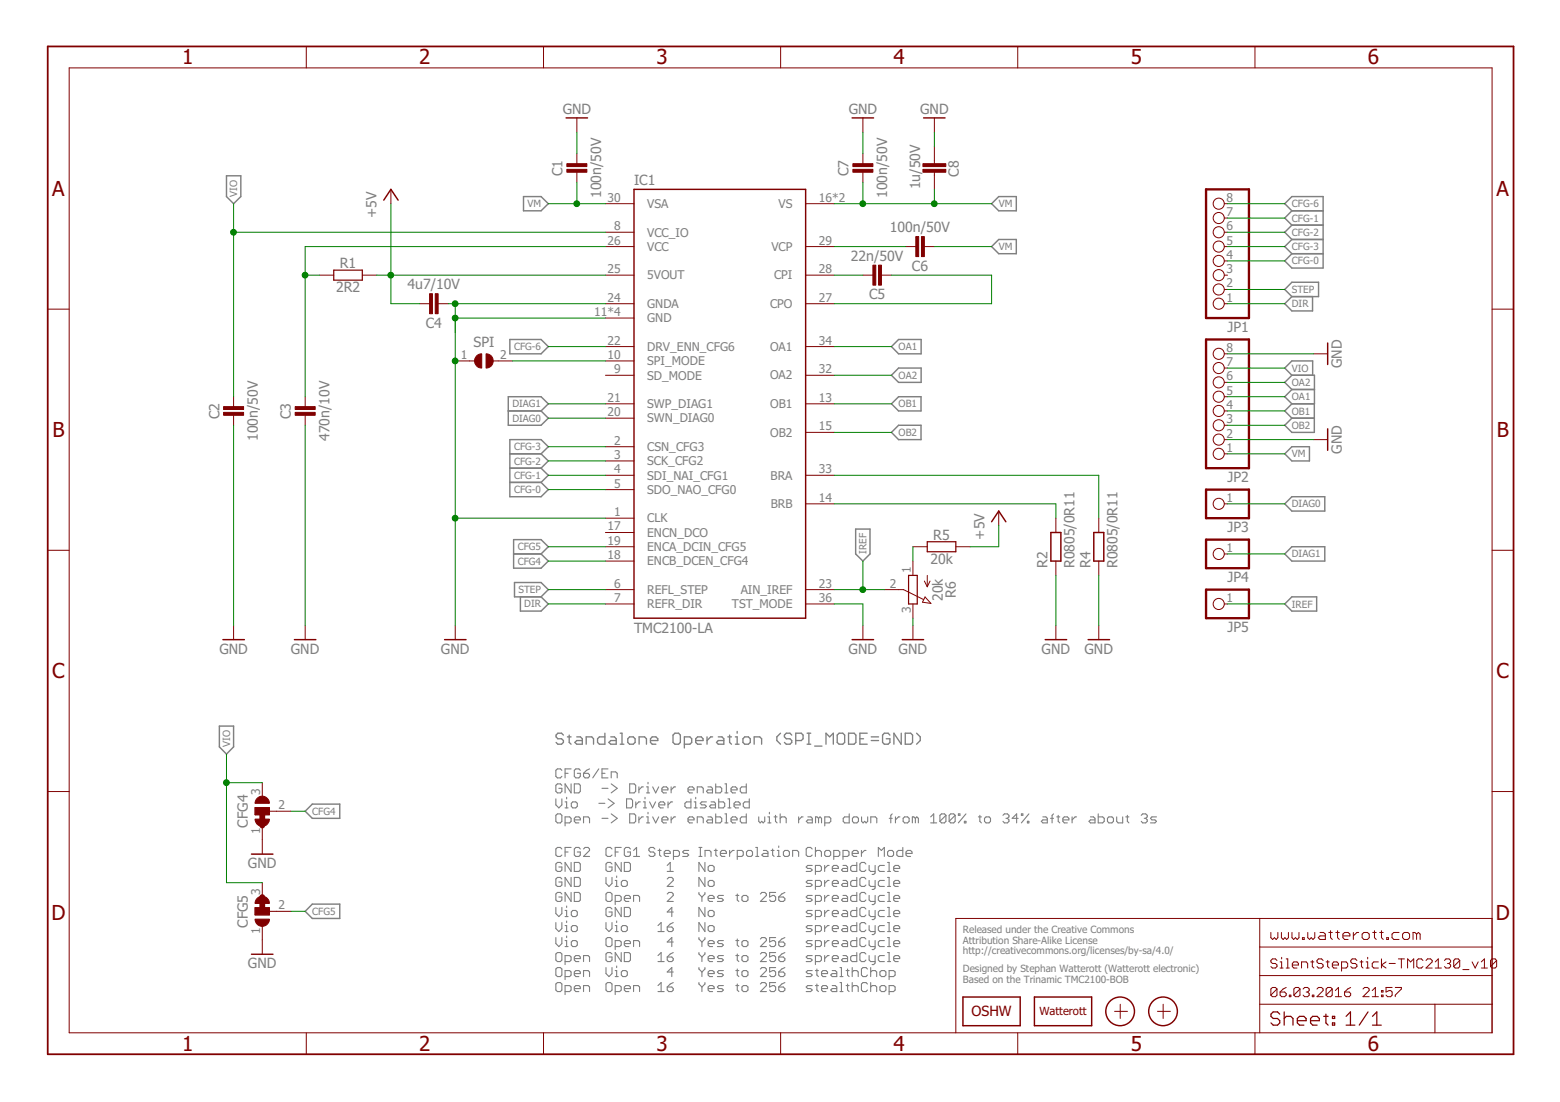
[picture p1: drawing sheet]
<svg xmlns="http://www.w3.org/2000/svg" width="297mm" height="210mm" viewBox="0 0 297 210" stroke-linecap="round" stroke-linejoin="round" font-family="sans-serif">
<defs><g id="words">
<g font-size="3.9" fill="#800000">
<text x="34.7" y="12.3">1</text>
<text x="79.8" y="12.3">2</text>
<text x="125" y="12.3">3</text>
<text x="170.1" y="12.3">4</text>
<text x="215.3" y="12.3">5</text>
<text x="260.5" y="12.3">6</text>
<text x="9.9" y="37.3">A</text>
<text x="285" y="37.3">A</text>
<text x="10" y="83.2">B</text>
<text x="285" y="83.2">B</text>
<text x="9.9" y="129.2">C</text>
<text x="285" y="129.2">C</text>
<text x="9.8" y="175.1">D</text>
<text x="284.8" y="175.1">D</text>
<text x="34.7" y="200.2">1</text>
<text x="79.8" y="200.2">2</text>
<text x="125" y="200.2">3</text>
<text x="170.1" y="200.2">4</text>
<text x="215.3" y="200.2">5</text>
<text x="260.5" y="200.2">6</text>
</g>
<g font-size="2.7" fill="#808080">
<text x="107.1" y="21.6">GND</text>
<text x="161.6" y="21.6">GND</text>
<text x="175.2" y="21.6">GND</text>
<text x="107.1" y="33.5" transform="rotate(-90 107.1 33.5)">C1</text>
<text x="120.7" y="35.3">IC1</text>
<text x="161.6" y="33.5" transform="rotate(-90 161.6 33.5)">C7</text>
<text x="182.5" y="33.7" transform="rotate(-90 182.5 33.7)">C8</text>
<text x="71.7" y="41.5" transform="rotate(-90 71.7 41.5)">+5V</text>
<text x="114.5" y="37.7" transform="rotate(-90 114.5 37.7)">100n/50V</text>
<text x="168.9" y="37.7" transform="rotate(-90 168.9 37.7)">100n/50V</text>
<text x="175.2" y="36.1" transform="rotate(-90 175.2 36.1)">1u/50V</text>
<text x="169.5" y="44.2">100n/50V</text>
<text x="64.7" y="51.1">R1</text>
<text x="162" y="49.7">22n/50V</text>
<text x="173.6" y="51.6">C6</text>
<text x="64" y="55.7">2R2</text>
<text x="77.6" y="55.1">4u7/10V</text>
<text x="165.5" y="57">C5</text>
<text x="81.1" y="62.5">C4</text>
<text x="233.8" y="63.2">JP1</text>
<text x="90.1" y="66">SPI</text>
<text x="255.5" y="70.1" transform="rotate(-90 255.5 70.1)">GND</text>
<text x="41.8" y="79.8" transform="rotate(-90 41.8 79.8)">C2</text>
<text x="49.1" y="84" transform="rotate(-90 49.1 84)">100n/50V</text>
<text x="55.4" y="79.8" transform="rotate(-90 55.4 79.8)">C3</text>
<text x="62.7" y="84" transform="rotate(-90 62.7 84)">470n/10V</text>
<text x="255.5" y="86.4" transform="rotate(-90 255.5 86.4)">GND</text>
<text x="233.8" y="91.8">JP2</text>
<text x="233.8" y="101.3">JP3</text>
<text x="177.2" y="107.4">20k</text>
<text x="177.7" y="102.8">R5</text>
<text x="187.4" y="102.8" transform="rotate(-90 187.4 102.8)">+5V</text>
<text x="182" y="113.9" transform="rotate(-90 182 113.9)">R6</text>
<text x="199.5" y="108.2" transform="rotate(-90 199.5 108.2)">R2</text>
<text x="204.6" y="108.2" transform="rotate(-90 204.6 108.2)">R0805/0R11</text>
<text x="207.6" y="108.2" transform="rotate(-90 207.6 108.2)">R4</text>
<text x="212.8" y="108.2" transform="rotate(-90 212.8 108.2)">R0805/0R11</text>
<text x="233.8" y="110.8">JP4</text>
<text x="179.5" y="114.5" transform="rotate(-90 179.5 114.5)">20k</text>
<text x="41.8" y="124.6">GND</text>
<text x="55.4" y="124.6">GND</text>
<text x="84" y="124.6">GND</text>
<text x="120.7" y="120.5">TMC2100-LA</text>
<text x="161.6" y="124.6">GND</text>
<text x="171.1" y="124.6">GND</text>
<text x="198.3" y="124.6">GND</text>
<text x="206.5" y="124.6">GND</text>
<text x="233.8" y="120.3">JP5</text>
<text x="47.2" y="157.7" transform="rotate(-90 47.2 157.7)">CFG4</text>
<text x="47.2" y="165.4">GND</text>
<text x="47.2" y="176.7" transform="rotate(-90 47.2 176.7)">CFG5</text>
<text x="47.2" y="184.5">GND</text>
</g>
<text font-size="2.7" fill="#800000" x="185" y="193.6">OSHW</text>
<g font-size="2.3" fill="#808080">
<text x="115.7" y="38.4">30</text>
<text x="123.2" y="39.6">VSA</text>
<text x="148.2" y="39.6">VS</text>
<text x="155.9" y="38.4">16*2</text>
<text x="233.5" y="41.1">7</text>
<text x="233.5" y="38.4">8</text>
<text x="115.7" y="46.6">26</text>
<text x="117" y="43.9">8</text>
<text x="123.2" y="45.1">VCC_IO</text>
<text x="123.2" y="47.8">VCC</text>
<text x="146.9" y="47.8">VCP</text>
<text x="155.9" y="46.6">29</text>
<text x="233.5" y="46.6">5</text>
<text x="233.5" y="43.9">6</text>
<text x="115.7" y="52">25</text>
<text x="123.2" y="53.2">5VOUT</text>
<text x="147.4" y="53.2">CPI</text>
<text x="155.9" y="52">28</text>
<text x="233.5" y="52">3</text>
<text x="233.5" y="49.3">4</text>
<text x="115.7" y="57.5">24</text>
<text x="123.2" y="58.7">GNDA</text>
<text x="146.6" y="58.7">CPO</text>
<text x="155.9" y="57.5">27</text>
<text x="233.5" y="57.5">1</text>
<text x="233.5" y="54.8">2</text>
<text x="113.1" y="60.2">11*4</text>
<text x="115.7" y="65.6">22</text>
<text x="123.2" y="61.4">GND</text>
<text x="155.9" y="65.6">34</text>
<text x="87.8" y="68.4">1</text>
<text x="95.2" y="68.4">2</text>
<text x="115.7" y="68.4">10</text>
<text x="117" y="71.1">9</text>
<text x="123.2" y="69.6">SPI_MODE</text>
<text x="123.2" y="66.8">DRV_ENN_CFG6</text>
<text x="146.6" y="66.8">OA1</text>
<text x="155.9" y="71.1">32</text>
<text x="233.5" y="69.7">7</text>
<text x="233.5" y="67">8</text>
<text x="115.7" y="76.5">21</text>
<text x="123.2" y="72.3">SD_MODE</text>
<text x="123.2" y="77.7">SWP_DIAG1</text>
<text x="146.6" y="72.3">OA2</text>
<text x="146.6" y="77.7">OB1</text>
<text x="155.9" y="76.5">13</text>
<text x="233.5" y="77.9">4</text>
<text x="233.5" y="75.2">5</text>
<text x="233.5" y="72.5">6</text>
<text x="115.7" y="79.3">20</text>
<text x="123.2" y="80.5">SWN_DIAG0</text>
<text x="146.6" y="83.2">OB2</text>
<text x="155.9" y="82">15</text>
<text x="233.5" y="83.3">2</text>
<text x="233.5" y="80.6">3</text>
<text x="117" y="84.7">2</text>
<text x="117" y="87.4">3</text>
<text x="123.2" y="85.9">CSN_CFG3</text>
<text x="123.2" y="88.6">SCK_CFG2</text>
<text x="233.5" y="86.1">1</text>
<text x="117" y="90.2">4</text>
<text x="117" y="92.9">5</text>
<text x="123.2" y="91.3">SDI_NAI_CFG1</text>
<text x="123.2" y="94.1">SDO_NAO_CFG0</text>
<text x="146.7" y="91.3">BRA</text>
<text x="155.9" y="95.6">14</text>
<text x="155.9" y="90.2">33</text>
<text x="233.5" y="95.6">1</text>
<text x="115.7" y="101">17</text>
<text x="117" y="98.3">1</text>
<text x="123.2" y="99.5">CLK</text>
<text x="146.8" y="96.8">BRB</text>
<text x="115.7" y="106.5">18</text>
<text x="115.7" y="103.8">19</text>
<text x="123.2" y="102.2">ENCN_DCO</text>
<text x="123.2" y="107.7">ENCB_DCEN_CFG4</text>
<text x="123.2" y="105">ENCA_DCIN_CFG5</text>
<text x="233.5" y="105.1">1</text>
<text x="117" y="111.9">6</text>
<text x="123.2" y="113.1">REFL_STEP</text>
<text x="141" y="113.1">AIN_IREF</text>
<text x="155.9" y="111.9">23</text>
<text x="169.5" y="111.9">2</text>
<text x="173.4" y="109.2" transform="rotate(-90 173.4 109.2)">1</text>
<text x="117" y="114.7">7</text>
<text x="123.2" y="115.9">REFR_DIR</text>
<text x="139.4" y="115.9">TST_MODE</text>
<text x="155.9" y="114.7">36</text>
<text x="173.4" y="116.7" transform="rotate(-90 173.4 116.7)">3</text>
<text x="233.5" y="114.7">1</text>
<text x="49.6" y="151.4" transform="rotate(-90 49.6 151.4)">3</text>
<text x="53" y="154.1">2</text>
<text x="49.6" y="158.9" transform="rotate(-90 49.6 158.9)">1</text>
<text x="49.6" y="170.5" transform="rotate(-90 49.6 170.5)">3</text>
<text x="53" y="173.2">2</text>
<text x="49.6" y="178" transform="rotate(-90 49.6 178)">1</text>
</g>
<text font-size="2.1" fill="#800000" x="197.9" y="193.4">Watterott</text>
<g font-size="1.9" fill="#808080">
<text x="45.2" y="37.4" transform="rotate(-90 45.2 37.4)">VIO</text>
<text x="100.4" y="39.5">VM</text>
<text x="190.2" y="39.5">VM</text>
<text x="246" y="39.5">CFG-6</text>
<text x="190.2" y="47.6">VM</text>
<text x="246" y="42.2">CFG-1</text>
<text x="246" y="44.9">CFG-2</text>
<text x="246" y="47.6">CFG-3</text>
<text x="246" y="50.4">CFG-0</text>
<text x="246" y="55.8">STEP</text>
<text x="246" y="58.5">DIR</text>
<text x="97.9" y="66.7">CFG-6</text>
<text x="171.1" y="66.7">OA1</text>
<text x="246" y="70.8">VIO</text>
<text x="97.6" y="77.6">DIAG1</text>
<text x="171.1" y="72.2">OA2</text>
<text x="171.1" y="77.6">OB1</text>
<text x="246" y="76.2">OA1</text>
<text x="246" y="73.5">OA2</text>
<text x="97.6" y="80.3">DIAG0</text>
<text x="171.1" y="83">OB2</text>
<text x="246" y="81.7">OB2</text>
<text x="246" y="79">OB1</text>
<text x="97.9" y="88.5">CFG-2</text>
<text x="97.9" y="85.8">CFG-3</text>
<text x="246" y="87.1">VM</text>
<text x="97.9" y="91.2">CFG-1</text>
<text x="97.9" y="93.9">CFG-0</text>
<text x="246" y="96.7">DIAG0</text>
<text x="98.6" y="104.8">CFG5</text>
<text x="98.6" y="107.5">CFG4</text>
<text x="165" y="105.5" transform="rotate(-90 165 105.5)">IREF</text>
<text x="246" y="106.2">DIAG1</text>
<text x="98.7" y="113">STEP</text>
<text x="99.8" y="115.7">DIR</text>
<text x="246" y="115.7">IREF</text>
<text x="43.8" y="142.3" transform="rotate(-90 43.8 142.3)">VIO</text>
<text x="59.5" y="155.2">CFG4</text>
<text x="59.5" y="174.3">CFG5</text>
<text x="183.4" y="177.7">Released under the Creative Commons</text>
<text x="183.4" y="179.7">Attribution Share-Alike License</text>
<text x="183.4" y="181.7">http://creativecommons.org/licenses/by-sa/4.0/</text>
<text x="183.4" y="185.2">Designed by Stephan Watterott (Watterott electronic)</text>
<text x="183.4" y="187.2">Based on the Trinamic TMC2100-BOB</text>
</g>
</g></defs>
<g fill="none" stroke="#808080" stroke-width=".21">
<path d="M105.8 152.2v1.1l.6 .6 .6-.6v-1.1M105.8 155.3l.3-.3h.6l.3 .3v1.1l-.3 .3h-.6l-.3-.3zM107 146.7l-.3-.2h-.6l-.3 .2v1.2l.3 .3h.6l.3-.3M107 149.6l-.3-.3h-.6l-.3 .3v1.1l.3 .3h.6l.3-.3v-.5h-.6M107.6 156.7h.9l.2-.3v-.5l-.2-.3h-.9v1.7M107.6 147.3h.6M107.6 152.7h.3v1.2M107.6 153.9h.6M107.9 151.9v.3M108.7 146.5h-1.1v1.7M108.7 149.3v1.7l-1.1-1.7v1.7M109.1 152.7h.5l.3 .3v.6l-.3 .3h-.5l-.3-.3v-.6z"/>
<path d="M109.4 149.3h.8l.3 .3v1.1l-.3 .3h-.8zM109.4 156.2h1.1v-.3l-.3-.3h-.5l-.3 .3v.5l.3 .3h.5M110.5 146.7l-.3-.2h-.5l-.3 .2v1.2l.3 .3h.5l.3-.3v-.6h-.6M111.1 147.3h.9l.3 .3v.3l-.3 .3h-.6l-.3-.3zM111.1 156.7v-1.1h.9l.3 .3v.8M112.3 146.5l-.6 .2-.6 .6M114 146.5l-1.1 1.7M114 153h1.2M114.6 147.3h.6M114.6 150.2h1.2M114.6 155.9h1.2M115.8 146.5h-1.2v1.7h1.2"/>
<path d="M115.8 152.2l1.1 .8-1.1 .9M116.4 148.2v-1.2h.8l.3 .3v.9M116.4 149.3l1.1 .9-1.1 .8M116.4 155l1.1 .9-1.1 .8M119.3 152.2h.9l.2 .2v1.2l-.2 .3h-.9zM119.9 149.3h.8l.3 .3v1.1l-.3 .3h-.8zM119.9 155h.8l.3 .3v1.1l-.3 .3h-.8zM121.1 152.7v1.2M121.7 149.9v1.1M121.7 155.6v1.1M121.9 152.7h-.3l-.5 .6M122.5 149.9h-.3l-.5 .6"/>
<path d="M122.5 155.6h-.3l-.5 .6M122.5 152.7h.3v1.2M122.5 153.9h.6M122.8 151.9v.3M123.1 151h.6M123.1 149.9h.3v1.1M123.1 155.6h.3v1.1M123.1 156.7h.6M123.4 149v.3M123.4 154.7v.3M123.7 152.7l.6 1.2 .5-1.2M124.3 149.9l.5 1.1 .6-1.1"/>
<path d="M124.3 155.6l.5 1.1 .6-1.1M125.4 153.3h1.2v-.3l-.3-.3h-.6l-.3 .3v.6l.3 .3h.6M126 150.5h1.2v-.3l-.3-.3h-.6l-.3 .3v.5l.3 .3h.6M126 156.2h1.2v-.3l-.3-.3h-.6l-.3 .3v.5l.3 .3h.6M127.2 152.7v1.2M127.8 149.9v1.1M127.8 155.6v1.1M128.1 152.7h-.3l-.6 .6M128.6 149.9h-.2l-.6 .6M128.6 155.6h-.2l-.6 .6M131 150.5h1.2v-.3l-.3-.3h-.6l-.3 .3v.5l.3 .3h.6M131 156.2h1.2v-.3l-.3-.3h-.6l-.3 .3v.5l.3 .3h.6"/>
<path d="M131.6 152.2v1.7h-.9l-.3-.3v-.6l.3-.3h.9M132.2 152.7h.3v1.2M132.2 153.9h.5M132.5 151.9v.3M132.8 151v-1.1h.8l.3 .3v.8M132.8 156.7v-1.1h.8l.3 .3v.8M134.5 152.7h-.9l-.3 .3 .3 .3h.6l.3 .3-.3 .3h-.9M134.8 149.9h.6l.3 .3v.8h-.9l-.3-.3 .3-.2h.9M134.8 155.6h.6l.3 .3v.8h-.9l-.3-.3 .3-.2h.9M135.4 152.7h.6l.2 .3v.9h-.8l-.3-.3 .3-.3h.8M136.3 149.3v1.7h.8l.3-.3v-.5l-.3-.3h-.8M136.3 155v1.7h.8l.3-.3v-.5l-.3-.3h-.8"/>
<path d="M136.8 152.2v1.7h.9l.3-.3v-.6l-.3-.3h-.9M138 149.3h.3v1.7M138 151h.6M138 155h.3v1.7M138 156.7h.6M138.6 153.9h.6M138.6 152.2h.3v1.7M139.2 150.5h1.1v-.3l-.3-.3h-.5l-.3 .3v.5l.3 .3h.5M139.2 156.2h1.1v-.3l-.3-.3h-.5l-.3 .3v.5l.3 .3h.5M139.8 153.3h1.1v-.3l-.3-.3h-.5l-.3 .3v.6l.3 .3h.5M142.1 149.3v1.7h-.9l-.2-.3v-.5l.2-.3h.9M142.1 155v1.7h-.9l-.2-.3v-.5l.2-.3h.9"/>
<path d="M142.7 152.2v1.7h-.9l-.3-.3v-.6l.3-.3h.9M144.5 155.6v.8l.2 .3 .3-.3 .3 .3 .3-.3v-.8M146.2 156.7h.6M146.2 155.6h.3v1.1M146.5 154.7v.3M147.4 155.6h.6M147.7 155.3v1.1l.3 .3M148.6 155.9l.3-.3h.5l.3 .3v.8M148.6 155v1.7M152.1 155.6v1.1M152.9 155.6h-.3l-.5 .6M153.8 155.6h.6l.3 .3v.8h-.9l-.3-.3 .3-.2h.9"/>
<path d="M155.9 155.9l-.3-.3h-.3v1.1M155.9 155.9v.8M155.9 155.9l.2-.3 .3 .3v.8M157 156.7h.9l.3-.3v-.5l-.3-.3h-.9v1.7M161.7 155v1.7h-.9l-.2-.3v-.5l.2-.3h.9M162.6 155.6h.6l.3 .3v.5l-.3 .3h-.6l-.3-.3v-.5zM164 155.6v.8l.3 .3 .3-.3 .3 .3 .3-.3v-.8M165.8 156.7v-1.1h.9l.2 .3v.8M169.3 155.9h.6M169.9 155l-.3 .3v1.4M170.5 155.6v1.1M171.4 155.6h-.3l-.6 .6"/>
<path d="M172 155.9l.2-.3h.6l.3 .3v.5l-.3 .3h-.6l-.2-.3zM174.3 155.9l-.3-.3h-.3v1.1M174.3 155.9v.8M174.3 155.9l.3-.3 .3 .3v.8M177.2 156.7h1.2M177.2 155.6l.6-.6v1.7M180.1 155.3l-.3-.3h-.5l-.3 .3v1.1M180.1 155.3v1.1l-.3 .3h-.5l-.3-.3M180.1 155.3l-1.1 1.1M181.9 155.3l-.3-.3h-.6l-.3 .3v1.1M181.9 155.3v1.1l-.3 .3h-.6l-.3-.3M181.9 155.3l-1.2 1.1"/>
<path d="M182.5 155h.3v.3h-.3zM183.6 156.4h.3v.3h-.3zM183.9 155l-1.4 1.7M186.3 155.6h.6M186.6 155.3v1.1l.3 .3M187.5 155.9l.3-.3h.5l.3 .3v.5l-.3 .3h-.5l-.3-.3zM191 155.3l.2-.3h.6l.3 .3v.3l-.3 .3M191.5 155.9h.3M191.8 155.9l.3 .3v.2l-.3 .3h-.6l-.2-.3M193.9 155.9h-1.2l.9-.9v1.7M194.5 155h.3v.3h-.3zM195.6 156.4h.3v.3h-.3z"/>
<path d="M195.9 155l-1.4 1.7M198.6 155.6h.5l.3 .3v.8h-.8l-.3-.3 .3-.2h.8M200 155.9h.6M200.6 155l-.3 .3v1.4M201.2 155.6h.6M201.5 155.3v1.1l.3 .3M202.4 156.2h1.1v-.3l-.3-.3h-.5l-.3 .3v.5l.3 .3h.5M204.1 155.6v1.1M205 155.6h-.3l-.6 .6M207.6 155.6h.6l.3 .3v.8h-.9l-.2-.3 .2-.2h.9M209.1 155v1.7h.9l.3-.3v-.5l-.3-.3h-.9M210.9 155.9l.2-.3h.6l.3 .3v.5l-.3 .3h-.6l-.2-.3z"/>
<path d="M212.6 155.6v.8l.3 .3h.9v-1.1M214.4 155.6h.6M214.7 155.3v1.1l.3 .3M217.3 155.3l.3-.3h.6l.2 .3v.3l-.2 .3M217.9 155.9h.3M218.2 155.9l.2 .3v.2l-.2 .3h-.6l-.3-.3M220.2 155.6h-.9l-.2 .3 .2 .3h.6l.3 .2-.3 .3h-.8M105.8 172.8v1.2l.6 .6 .6-.6v-1.2M105.8 175.7v1.2l.6 .5 .6-.5v-1.2M105.8 178.6v1.1l.6 .6 .6-.6v-1.1M107 161.7l-.3-.3h-.6l-.3 .3v1.2l.3 .2h.6l.3-.2M107 164.6l-.3-.3h-.6l-.3 .3v1.1l.3 .3h.6l.3-.3v-.6h-.6"/>
<path d="M107 167.4l-.3-.3h-.6l-.3 .3v1.2l.3 .2h.6l.3-.2v-.6h-.6M107 170.3l-.3-.3h-.6l-.3 .3v1.1l.3 .3h.6l.3-.3v-.5h-.6M107.6 173.4h.3v1.2M107.6 176.3h.3v1.1M107.6 179.2h.3v1.1M107.6 162.3h.6M107.6 174.6h.6M107.6 177.4h.6M107.9 172.6v.2M107.9 175.4v.3M107.9 178.3v.3M108.7 161.4h-1.1v1.7"/>
<path d="M108.7 164.3v1.7l-1.1-1.7v1.7M108.7 167.1v1.7l-1.1-1.7v1.7M108.7 170v1.7l-1.1-1.7v1.7M108.8 176.6l.3-.3h.5l.3 .3v.5l-.3 .3h-.5l-.3-.3zM108.8 179.4l.3-.2h.5l.3 .2v.6l-.3 .3h-.5l-.3-.3zM109.1 173.4h.5l.3 .3v.6l-.3 .3h-.5l-.3-.3v-.6zM109.4 164.3h.8l.3 .3v1.1l-.3 .3h-.8zM109.4 167.1h.8l.3 .3v1.2l-.3 .2h-.8zM109.4 170h.8l.3 .3v1.1l-.3 .3h-.8zM110.5 161.7l-.3-.3h-.5l-.3 .3v1.2l.3 .2h.5l.3-.2v-.6h-.6M111.1 161.7l.3-.3h.6l.3 .3v.3l-1.2 1.1h1.2M115.4 178.9l.3-.3h.5l.3 .3v1.1l-.3 .3h-.5l-.3-.3z"/>
<path d="M115.4 167.1v1.2l.6 .5 .5-.5v-1.2M115.4 175.7v1.2l.6 .5 .5-.5v-1.2M115.7 170h.5l.3 .3v1.1l-.3 .3h-.5l-.3-.3v-1.1zM116.5 161.7l-.3-.3h-.5l-.3 .3v1.2l.3 .2h.5l.3-.2M116.5 164.6l-.3-.3h-.5l-.3 .3v1.1l.3 .3h.5l.3-.3v-.6h-.5M116.5 173.1l-.3-.3h-.5l-.3 .3v1.2l.3 .3h.5l.3-.3v-.6h-.5M117.1 162.3h.6M117.1 168.8h.6M117.1 171.7h.9l.3-.3v-.5l-.3-.3h-.9v1.7M117.1 176.3h.3v1.1M117.1 177.4h.6M117.1 167.7h.3v1.1"/>
<path d="M117.4 166.9v.2M117.4 175.4v.3M118.3 161.4h-1.2v1.7M118.3 164.3v1.7l-1.2-1.7v1.7M118.3 172.8v1.8l-1.2-1.8v1.8M118.6 167.7h.6l.3 .3v.6l-.3 .2h-.6l-.3-.2v-.6zM118.6 176.3h.6l.3 .3v.5l-.3 .3h-.6l-.3-.3v-.5zM118.9 164.3h.8l.3 .3v1.1l-.3 .3h-.8zM118.9 171.1h1.1v-.2l-.3-.3h-.5l-.3 .3v.5l.3 .3h.5M118.9 172.8h.8l.3 .3v1.2l-.3 .3h-.8zM118.9 179.7h1.1v-.3l-.3-.2h-.5l-.3 .2v.6l.3 .3h.5M120 161.7l-.3-.3h-.5l-.3 .3v1.2l.3 .2h.5l.3-.2v-.6h-.5"/>
<path d="M120.6 163.1h1.2M120.6 162l.6-.6v1.7M120.6 171.7v-1.1h.9l.3 .3v.8M124.7 161.7l-.3-.3h-.6l-.2 .3v.3l.2 .3h.6l.3 .3v.3l-.3 .2h-.6l-.2-.2M125.3 177.4h1.2M125.3 162h.6M125.3 176.3l.6-.6v1.7M125.6 161.7v1.2l.3 .2M126.5 162.6h1.1v-.3l-.3-.3h-.5l-.3 .3v.6l.3 .2h.5M127 166h1.2M127 167.4l.3-.3h.6l.3 .3v.3l-1.2 1.1h1.2M127 170.3l.3-.3h.6l.3 .3v.3l-1.2 1.1h1.2"/>
<path d="M127 176.6h.9l.3 .3v.2l-.3 .3h-.6l-.3-.3zM127 164.8l.6-.5v1.7M128.2 173.7h-1.2l.9-.9v1.8M128.2 179.4h-1.2l.9-.8v1.7M128.2 175.7l-.6 .3-.6 .6M128.2 163.1h.9l.3-.2v-.6l-.3-.3h-.9v1.7M131.1 162h-.8l-.3 .3 .3 .3h.5l.3 .3-.3 .2h-.8M133.1 161.4h.6M133.1 163.1h.6M133.1 170v.3l.6 .6M133.1 178.6v.3l.6 .5M133.4 161.4v1.7"/>
<path d="M133.7 170.9v.8M133.7 179.4v.9M134.2 164.3v1.7l-1.1-1.7v1.7M134.2 167.1v1.7l-1.1-1.7v1.7M134.2 170v.3l-.5 .6M134.2 172.8v1.8l-1.1-1.8v1.8M134.2 175.7v1.7l-1.1-1.7v1.7M134.2 178.6v.3l-.5 .5M134.2 163.1v-1.1h.9l.3 .3v.8M134.8 171.1h1.2v-.2l-.3-.3h-.6l-.3 .3v.5l.3 .3h.6M134.8 179.7h1.2v-.3l-.3-.2h-.6l-.3 .2v.6l.3 .3h.6M135.1 164.8h.6l.3 .3v.6l-.3 .3h-.6l-.3-.3v-.6z"/>
<path d="M135.1 167.7h.6l.3 .3v.6l-.3 .2h-.6l-.3-.2v-.6zM135.1 173.4h.6l.3 .3v.6l-.3 .3h-.6l-.3-.3v-.6zM135.1 176.3h.6l.3 .3v.5l-.3 .3h-.6l-.3-.3v-.5zM136 162h.6M136.3 161.7v1.2l.3 .2M137.2 162.6h1.1v-.3l-.3-.3h-.5l-.3 .3v.6l.3 .2h.5M137.7 170.6h-.8l-.3 .3 .3 .2h.5l.3 .3-.3 .3h-.8M137.7 179.2h-.8l-.3 .2 .3 .3h.5l.3 .3-.3 .3h-.8M138.9 162v1.1M139.8 162h-.3l-.6 .6M140.1 179.2h.6M140.1 170.6h.6"/>
<path d="M140.4 163.1h.9l.2-.2v-.6l-.2-.3h-.9v1.7M140.4 170.3v1.1l.3 .3M140.4 178.9v1.1l.3 .3M141.5 170.6h.6l.3 .3v.5l-.3 .3h-.6l-.2-.3v-.5zM141.5 179.2h.6l.3 .2v.6l-.3 .3h-.6l-.2-.3v-.6zM142.4 162h.6l.3 .3v.6l-.3 .2h-.6l-.3-.2v-.6zM143.9 161.4h.3v1.7M143.9 163.1h.6M144.8 170.3l.3-.3h.5l.3 .3v.3l-1.1 1.1h1.1M144.8 178.9l.3-.3h.5l.3 .3v.3l-1.1 1.1h1.1M145.4 162h.5l.3 .3v.8h-.8l-.3-.2 .3-.3h.8M146.8 162h.6"/>
<path d="M147.1 161.7v1.2l.3 .2M147.7 170h-1.2v.9l.6-.3h.3l.3 .3v.5l-.3 .3h-.6l-.3-.3M147.7 178.6h-1.2v.8l.9-.2 .3 .2v.6l-.3 .3h-.6l-.3-.3M148 163.1h.6M148 162h.3v1.1M148.3 170.9h.8l.3 .2v.3l-.3 .3h-.5l-.3-.3zM148.3 179.4h.8l.3 .3v.3l-.3 .3h-.5l-.3-.3zM148.3 161.1v.3M149.4 162h.6l.3 .3v.6l-.3 .2h-.6l-.2-.2v-.6zM149.4 170l-.5 .3-.6 .6M149.4 178.6l-.5 .3-.6 .5M150.9 163.1v-1.1h.9l.3 .3v.8"/>
<path d="M154.7 161.7l-.3-.3h-.6l-.3 .3v1.2l.3 .2h.6l.3-.2M154.7 164.8h-.9l-.3 .3 .3 .3h.6l.3 .3-.3 .3h-.9M154.7 167.7h-.9l-.3 .3 .3 .3h.6l.3 .3-.3 .2h-.9M154.7 170.6h-.9l-.3 .3 .3 .2h.6l.3 .3-.3 .3h-.9M154.7 173.4h-.9l-.3 .3 .3 .3h.6l.3 .3-.3 .3h-.9M154.7 176.3h-.9l-.3 .3 .3 .3h.6l.3 .2-.3 .3h-.9M154.7 179.2h-.9l-.3 .2 .3 .3h.6l.3 .3-.3 .3h-.9M155.3 161.4v1.7M155.3 166h.8l.3-.3v-.6l-.3-.3h-.8v1.8M155.3 168.8h.8l.3-.2v-.6l-.3-.3h-.8v1.7M155.3 171.7h.8l.3-.3v-.5l-.3-.3h-.8v1.7M155.3 174.6h.8l.3-.3v-.6l-.3-.3h-.8v1.8"/>
<path d="M155.3 177.4h.8l.3-.3v-.5l-.3-.3h-.8v1.7M155.3 162.3l.2-.3h.6l.3 .3v.8M157 164.8v1.2M157 167.7v1.1M157 170.6v1.1M157 173.4v1.2M157 176.3v1.1M157 179.2v1.1M157.3 162h.6l.3 .3v.6l-.3 .2h-.6l-.3-.2v-.6zM157.9 173.4h-.3l-.6 .6M157.9 176.3h-.3l-.6 .6M157.9 179.2h-.3l-.6 .5"/>
<path d="M157.9 167.7h-.3l-.6 .6M157.9 170.6h-.3l-.6 .5M157.9 164.8h-.3l-.6 .6M158.5 165.4h1.1v-.3l-.3-.3h-.5l-.3 .3v.6l.3 .3h.5M158.5 168.3h1.1v-.3l-.3-.3h-.5l-.3 .3v.6l.3 .2h.5M158.5 171.1h1.1v-.2l-.3-.3h-.5l-.3 .3v.5l.3 .3h.5M158.5 174h1.1v-.3l-.3-.3h-.5l-.3 .3v.6l.3 .3h.5M158.5 176.9h1.1v-.3l-.3-.3h-.5l-.3 .3v.5l.3 .3h.5M158.5 179.7h1.1v-.3l-.3-.2h-.5l-.3 .2v.6l.3 .3h.5M158.8 163.1h.8l.3-.2v-.6l-.3-.3h-.8v1.7M160.5 163.1h.9l.3-.2v-.6l-.3-.3h-.9v1.7M160.5 164.8h.6l.3 .3v.9h-.9l-.3-.3 .3-.3h.9"/>
<path d="M160.5 167.7h.6l.3 .3v.8h-.9l-.3-.2 .3-.3h.9M160.5 170.6h.6l.3 .3v.8h-.9l-.3-.3 .3-.3h.9M160.5 173.4h.6l.3 .3v.9h-.9l-.3-.3 .3-.3h.9M160.5 176.3h.6l.3 .3v.8h-.9l-.3-.3 .3-.2h.9M160.5 179.2h.6l.3 .2v.9h-.9l-.3-.3 .3-.3h.9M162.3 162.6h1.1v-.3l-.3-.3h-.5l-.3 .3v.6l.3 .2h.5M163.1 170v1.7h-.8l-.3-.3v-.5l.3-.3h.8M163.1 164.3v1.7h-.8l-.3-.3v-.6l.3-.3h.8M163.1 167.1v1.7h-.8l-.3-.2v-.6l.3-.3h.8M163.1 172.8v1.8h-.8l-.3-.3v-.6l.3-.3h.8M163.1 175.7v1.7h-.8l-.3-.3v-.5l.3-.3h.8M163.1 178.6v1.7h-.8l-.3-.3v-.6l.3-.2h.8"/>
<path d="M164 162v1.1M164.9 164.6l-.3-.3h-.6l-.3 .3v1.1l.3 .3h.6l.3-.3M164.9 167.4l-.3-.3h-.6l-.3 .3v1.2l.3 .2h.6l.3-.2M164.9 170.3l-.3-.3h-.6l-.3 .3v1.1l.3 .3h.6l.3-.3M164.9 173.1l-.3-.3h-.6l-.3 .3v1.2l.3 .3h.6l.3-.3M164.9 176l-.3-.3h-.6l-.3 .3v1.1l.3 .3h.6l.3-.3M164.9 178.9l-.3-.3h-.6l-.3 .3v1.1l.3 .3h.6l.3-.3M164.9 162h-.3l-.6 .6M165.5 164.8v.9l.3 .3h.8M165.5 167.7v.9l.3 .2h.8M165.5 170.6v.8l.3 .3h.8M165.5 173.4v.9l.3 .3h.8"/>
<path d="M165.5 176.3v.8l.3 .3h.8M165.5 179.2v.8l.3 .3h.8M166.6 164.8v1.5l-.2 .3h-.3M166.6 167.7v1.4l-.2 .3h-.3M166.6 170.6v1.4l-.2 .3h-.3M166.6 173.4v1.5l-.2 .3h-.3M166.6 176.3v1.4l-.2 .3h-.3M166.6 179.2v1.4l-.2 .3h-.3M167.2 163.1v-1.7l.6 .6 .6-.6v1.7M168.4 164.8h-.9l-.3 .3v.6l.3 .3h.9M168.4 167.7h-.9l-.3 .3v.6l.3 .2h.9M168.4 170.6h-.9l-.3 .3v.5l.3 .3h.9"/>
<path d="M168.4 173.4h-.9l-.3 .3v.6l.3 .3h.9M168.4 176.3h-.9l-.3 .3v.5l.3 .3h.9M168.4 179.2h-.9l-.3 .2v.6l.3 .3h.9M169 162.3l.3-.3h.6l.2 .3v.6l-.2 .2h-.6l-.3-.2zM169 164.3h.3v1.7M169 166h.6M169 167.1h.3v1.7M169 168.8h.6M169 170h.3v1.7M169 171.7h.6M169 174.6h.6M169 177.4h.6"/>
<path d="M169 172.8h.3v1.8M169 178.6h.3v1.7M169 175.7h.3v1.7M170.2 165.4h1.1v-.3l-.3-.3h-.5l-.3 .3v.6l.3 .3h.5M170.2 168.3h1.1v-.3l-.3-.3h-.5l-.3 .3v.6l.3 .2h.5M170.2 171.1h1.1v-.2l-.3-.3h-.5l-.3 .3v.5l.3 .3h.5M170.2 174h1.1v-.3l-.3-.3h-.5l-.3 .3v.6l.3 .3h.5M170.2 176.9h1.1v-.3l-.3-.3h-.5l-.3 .3v.5l.3 .3h.5M170.2 179.7h1.1v-.3l-.3-.2h-.5l-.3 .2v.6l.3 .3h.5M171.9 161.4v1.7h-.8l-.3-.2v-.6l.3-.3h.8M172.5 162.6h1.2v-.3l-.3-.3h-.6l-.3 .3v.6l.3 .2h.6M105.8 181.7l.3-.3h.6l.3 .3v1.2l-.3 .3h-.6l-.3-.3z"/>
<path d="M105.8 184.6l.3-.3h.6l.3 .3v1.1l-.3 .3h-.6l-.3-.3zM105.8 187.4l.3-.2h.6l.3 .2v1.2l-.3 .3h-.6l-.3-.3zM107.6 183.2h.9l.2-.3v-.6l-.2-.3h-.9v1.7M107.6 186h.9l.2-.3v-.6l-.2-.2h-.9v1.7M107.6 188.9h.9l.2-.3v-.6l-.2-.3h-.9v1.7M107.6 180.3h.6M109.4 182.6h1.1v-.3l-.3-.3h-.5l-.3 .3v.6l.3 .3h.5M109.4 185.4h1.1v-.3l-.3-.2h-.5l-.3 .2v.6l.3 .3h.5M109.4 188.3h1.1v-.3l-.3-.3h-.5l-.3 .3v.6l.3 .3h.5M111.1 183.2v-1.2h.9l.3 .3v.9M111.1 186v-1.1h.9l.3 .2v.9M111.1 188.9v-1.2h.9l.3 .3v.9"/>
<path d="M115.4 184.3v1.1l.6 .6 .5-.6v-1.1M115.7 187.2h.5l.3 .2v1.2l-.3 .3h-.5l-.3-.3v-1.2zM116.5 181.7l-.3-.3h-.5l-.3 .3v1.2l.3 .3h.5l.3-.3v-.6h-.5M117.1 180.3h.9l.3-.3v-.6l-.3-.2h-.9v1.7M117.1 186h.6M117.1 184.9h.3v1.1M117.1 188.9h.9l.3-.3v-.6l-.3-.3h-.9v1.7M117.4 184v.3M118.3 181.4v1.8l-1.2-1.8v1.8M118.3 185.1l.3-.2h.6l.3 .2v.6l-.3 .3h-.6l-.3-.3zM118.9 181.4h.8l.3 .3v1.2l-.3 .3h-.8zM118.9 188.3h1.1v-.3l-.3-.3h-.5l-.3 .3v.6l.3 .3h.5"/>
<path d="M120.6 180.3v-1.1h.9l.3 .2v.9M120.6 188.9v-1.2h.9l.3 .3v.9M125.3 183.2h1.2M125.3 188.9h1.2M125.3 182l.6-.6v1.8M125.3 187.7l.6-.5v1.7M127 182.3h.9l.3 .3v.3l-.3 .3h-.6l-.3-.3zM127 188h.9l.3 .3v.3l-.3 .3h-.6l-.3-.3zM128.2 185.1h-1.2l.9-.8v1.7M128.2 181.4l-.6 .3-.6 .6M128.2 187.2l-.6 .2-.6 .6M133.1 181.4v.3l.6 .6"/>
<path d="M133.1 184.3v.3l.6 .5M133.1 187.2v.2l.6 .6M133.7 182.3v.9M133.7 185.1v.9M133.7 188v.9M134.2 187.2v.2l-.5 .6M134.2 181.4v.3l-.5 .6M134.2 184.3v.3l-.5 .5M134.8 182.6h1.2v-.3l-.3-.3h-.6l-.3 .3v.6l.3 .3h.6M134.8 185.4h1.2v-.3l-.3-.2h-.6l-.3 .2v.6l.3 .3h.6M134.8 188.3h1.2v-.3l-.3-.3h-.6l-.3 .3v.6l.3 .3h.6M137.7 187.7h-.8l-.3 .3 .3 .3h.5l.3 .3-.3 .3h-.8"/>
<path d="M137.7 182h-.8l-.3 .3 .3 .3h.5l.3 .3-.3 .3h-.8M137.7 184.9h-.8l-.3 .2 .3 .3h.5l.3 .3-.3 .3h-.8M140.1 182h.6M140.1 184.9h.6M140.1 187.7h.6M140.4 181.7v1.2l.3 .3M140.4 187.4v1.2l.3 .3M140.4 184.6v1.1l.3 .3M141.3 182.3l.2-.3h.6l.3 .3v.6l-.3 .3h-.6l-.2-.3zM141.3 185.1l.2-.2h.6l.3 .2v.6l-.3 .3h-.6l-.2-.3zM141.3 188l.2-.3h.6l.3 .3v.6l-.3 .3h-.6l-.2-.3zM144.8 181.7l.3-.3h.5l.3 .3v.3l-1.1 1.2h1.1"/>
<path d="M144.8 184.6l.3-.3h.5l.3 .3v.3l-1.1 1.1h1.1M144.8 187.4l.3-.2h.5l.3 .2v.3l-1.1 1.2h1.1M147.7 181.4h-1.2v.9l.9-.3 .3 .3v.6l-.3 .3h-.6l-.3-.3M147.7 184.3h-1.2v.8l.9-.2 .3 .2v.6l-.3 .3h-.6l-.3-.3M147.7 187.2h-1.2v.8l.9-.3 .3 .3v.6l-.3 .3h-.6l-.3-.3M148.3 182.3h.8l.3 .3v.3l-.3 .3h-.5l-.3-.3zM148.3 185.1h.8l.3 .3v.3l-.3 .3h-.5l-.3-.3zM148.3 188h.8l.3 .3v.3l-.3 .3h-.5l-.3-.3zM149.4 181.4l-.5 .3-.6 .6M149.4 184.3l-.5 .3-.6 .5M149.4 187.2l-.5 .2-.6 .6M154.7 182h-.9l-.3 .3 .3 .3h.6l.3 .3-.3 .3h-.9"/>
<path d="M154.7 184.9h-.9l-.3 .2 .3 .3h.6l.3 .3-.3 .3h-.9M154.7 187.7h-.9l-.3 .3 .3 .3h.6l.3 .3-.3 .3h-.9M155.3 180.3h.8l.3-.3v-.6l-.3-.2h-.8v1.7M155.3 183.2h.8l.3-.3v-.6l-.3-.3h-.8v1.7M155.3 184.9h.5M155.3 187.7h.5M155.5 184.6v1.1l.3 .3M155.5 187.4v1.2l.3 .3M156.4 185.4h1.2v-.3l-.3-.2h-.6l-.3 .2v.6l.3 .3h.6M156.4 188.3h1.2v-.3l-.3-.3h-.6l-.3 .3v.6l.3 .3h.6M157 182v1.2M157.9 182h-.3l-.6 .6"/>
<path d="M158.5 184.9h.5l.3 .2v.9h-.8l-.3-.3 .3-.3h.8M158.5 187.7h.5l.3 .3v.9h-.8l-.3-.3 .3-.3h.8M158.5 182.6h1.1v-.3l-.3-.3h-.5l-.3 .3v.6l.3 .3h.5M159.9 184.3h.3v1.7M159.9 186h.6M159.9 187.2h.3v1.7M159.9 188.9h.6M160.5 182h.6l.3 .3v.9h-.9l-.3-.3 .3-.3h.9M161.1 184.9h.6M161.1 187.7h.6M161.4 184.6v1.1l.3 .3M161.4 187.4v1.2l.3 .3"/>
<path d="M162.3 185.1l.3-.2h.5l.3 .2v.9M162.3 188l.3-.3h.5l.3 .3v.9M162.3 184.3v1.7M162.3 187.2v1.7M163.1 181.4v1.8h-.8l-.3-.3v-.6l.3-.3h.8M164.9 181.7l-.3-.3h-.6l-.3 .3v1.2l.3 .3h.6l.3-.3M165.2 184.6l-.3-.3h-.6l-.3 .3v1.1l.3 .3h.6l.3-.3M165.2 187.4l-.3-.2h-.6l-.3 .2v1.2l.3 .3h.6l.3-.3M165.5 182v.9l.3 .3h.8M165.8 184.3v1.7M165.8 187.2v1.7M165.8 185.1l.3-.2h.6l.2 .2v.9"/>
<path d="M165.8 188l.3-.3h.6l.2 .3v.9M166.6 182v1.4l-.2 .3h-.3M167.5 185.1l.3-.2h.6l.3 .2v.6l-.3 .3h-.6l-.3-.3zM167.5 188l.3-.3h.6l.3 .3v.6l-.3 .3h-.6l-.3-.3zM168.4 182h-.9l-.3 .3v.6l.3 .3h.9M169 180.3h.6M169 181.4h.3v1.8M169 183.2h.6M169.3 186h.8l.3-.3v-.6l-.3-.2h-.8v1.7M169.3 188.9h.8l.3-.3v-.6l-.3-.3h-.8v1.7M170.2 182.6h1.1v-.3l-.3-.3h-.5l-.3 .3v.6l.3 .3h.5"/>
</g>
<g fill="none" stroke="#808080" stroke-width=".25">
<path d="M115.2 139.7v2.1h-1.1l-.3-.4v-.7l.3-.3h1.1M118.1 139.7h.3v2.1M128.5 139.7h.7l.3 .3v1.4l-.3 .4h-.7l-.3-.4v-1.4zM140.4 139.3v.4M148.6 139.7l-.7 .7v.7l.7 .7M153.7 139.7h.7M154 139.7v2.1M159.8 139.7h.7l.3 .3v1.4l-.3 .4h-.7l-.4-.4v-1.4zM161.6 139.7h1l.4 .3v1.4l-.4 .4h-1zM165.1 139.7h-1.4v2.1h1.4M171.6 139.7v2.1l-1.4-2.1v2.1M172.4 139.7h1l.4 .3v1.4l-.4 .4h-1z"/>
<path d="M174.5 139.7l.7 .7v.7l-.7 .7M107.3 140l-.4-.3h-.7l-.3 .3v.4l.3 .3h.7l.4 .4v.3l-.4 .4h-.7l-.3-.4M108 140.4h.7M108.4 140v1.4l.3 .4M109.8 140.4h.7l.4 .3v1.1h-1.1l-.3-.4 .3-.3h1.1M111.6 141.8v-1.4h1.1l.3 .3v1.1M116.3 140.4h.7l.3 .3v1.1h-1l-.4-.4 .4-.3h1M118.1 141.8h.7M119.9 140.4h.7l.3 .3v.7l-.3 .4h-.7l-.4-.4v-.7zM121.7 141.8v-1.4h1l.4 .3v1.1M123.9 141.1h1.4v-.4l-.4-.3h-.7l-.3 .3v.7l.3 .4h.7M130.3 141.8h1.1l.3-.4v-.7l-.3-.3h-1.1v2.1"/>
<path d="M132.5 141.1h1.4v-.4l-.4-.3h-.7l-.3 .3v.7l.3 .4h.7M134.6 140.4v1.4M135.7 140.4h-.4l-.7 .7M136.8 140.4h.7l.3 .3v1.1h-1l-.4-.4 .4-.3h1M138.6 140.4h.7M138.9 140v1.4l.4 .4M140 141.8h.7M140 140.4h.4v1.4M141.8 140.4h.7l.4 .3v.7l-.4 .4h-.7l-.3-.4v-.7zM143.6 141.8v-1.4h1.1l.3 .3v1.1M150.8 140l-.4-.3h-.7l-.3 .3v.4l.3 .3h.7l.4 .4v.3l-.4 .4h-.7l-.3-.4M151.5 141.1h1.1l.3-.4v-.7l-.3-.3h-1.1v2.1"/>
<path d="M153.7 141.8h.7M155.1 142.1h1.4M157.3 141.8v-2.1l.7 .7 .7-.7v2.1M163.7 140.7h.7M165.9 140.4h1.4M165.9 141.1h1.4M169.4 140l-.3-.3h-.7l-.4 .3v1.4l.4 .4h.7l.3-.4v-.7h-.7"/>
</g>
<g fill="none" stroke="#808080" stroke-width=".28">
<path d="M43.1 33.5h2.8v3.9l-1.4 1.4-1.4-1.4zM99.7 37.4h3.3l1.4 1.4-1.4 1.4h-3.3zM188.8 38.8l1.4-1.4h3.3v2.8h-3.3zM188.8 47l1.4-1.4h3.3v2.7h-3.3zM246 53.8h5.1v2.7h-5.1l-1.4-1.4zM246 56.5l-1.4 1.3 1.4 1.4h3.9v-2.7M246 40.2h5.9M246 40.2l-1.4-1.4 1.4-1.4h5.9v13.7h-5.9l-1.4-1.4 1.4-1.4M246 45.6h5.9M246 48.3h5.9M246 40.2l-1.4 1.3 1.4 1.4M246 42.9h5.9"/>
<path d="M246 42.9l-1.4 1.3 1.4 1.4M246 45.6l-1.4 1.4 1.4 1.3M96.8 75.6h6.2l1.4 1.3-1.4 1.4 1.4 1.4-1.4 1.3h-6.2zM96.8 78.3h6.2M97.1 64.7h5.9l1.4 1.3-1.4 1.4h-5.9zM169.7 76.9l1.4-1.3h4.3v2.7h-4.3zM169.7 66l1.4-1.3h4.3v2.7h-4.3zM171.1 70.1h4.3v2.7h-4.3l-1.4-1.3zM246 74.2l-1.4 1.4 1.4 1.3M246 74.2h4.3M246 71.5h4.3v5.4h-4.3M246 71.5l-1.4 1.3 1.4 1.4"/>
<path d="M246 79.7h4.3M246 76.9l-1.4 1.4 1.4 1.4M246 71.5l-1.4-1.4 1.4-1.4h3.9v2.8M250.3 76.9v5.5h-4.3l-1.4-1.4 1.4-1.3M97.1 91.9h5.9M97.1 89.2h5.9M97.1 86.4h5.9M103 86.4l1.4-1.3-1.4-1.4h-5.9v10.9h5.9l1.4-1.3-1.4-1.4M103 89.2l1.4 1.3-1.4 1.4M103 86.4l1.4 1.4-1.4 1.4M169.7 82.4l1.4-1.4h4.3v2.7h-4.3zM244.6 96l1.4-1.4h6.3v2.7h-6.3z"/>
<path d="M244.6 86.4l1.4-1.3h3.3v2.7h-3.3zM97.8 102.8h5.2l1.4 1.3-1.4 1.4 1.4 1.4-1.4 1.3h-5.2zM97.8 105.5h5.2M98 111h5l1.4 1.3-1.4 1.4h-5zM99.1 113.7v2.7h3.9l1.4-1.4-1.4-1.3M162.9 100.8h2.8v4.7l-1.4 1.4-1.4-1.4zM246 104.1h6.3v2.8h-6.3l-1.4-1.4zM246 113.7h4.7v2.7h-4.7l-1.4-1.4zM41.8 138.3h2.7v4l-1.4 1.3-1.3-1.3zM58.1 154.5l1.4-1.3h5.2v2.7h-5.2zM59.5 172.2h5.2v2.7h-5.2l-1.4-1.3z"/>
</g>
<path d="M49.9 154.5v2.7M49.9 170.9v2.7" fill="none" stroke="#800000" stroke-width="1.1"/>
<path d="M229.6 36.1h8.2v24.5h-8.2zM229.6 64.7h8.2v24.5h-8.2zM229.6 93.3h8.2v5.4h-8.2zM229.6 102.8h8.2v5.4h-8.2zM229.6 112.3h8.2v5.5h-8.2z" fill="none" stroke="#800000" stroke-width=".44"/>
<g fill="none" stroke="#800000" stroke-width=".19">
<path d="M13.2 12.9h270.9v183.8h-270.9zM58.3 8.8v4.1M103.5 8.8v4.1M148.6 8.8v4.1M193.8 8.8v4.1M239 8.8v4.1M74.4 36.1v2.7M109.8 22.5v2.7M109.8 29.3v1.9M109.8 32.8v1.9M115.3 38.8h5.4M153.4 38.8h5.4"/>
<path d="M164.3 22.5v2.7M164.3 29.3v1.9M164.3 32.8v1.9M177.9 22.5v2.7M177.9 27.9v3.3M177.9 32.8v3.3M233.1 38.8h.6M9.1 58.9h4.1M60.8 52.4h2.7M69 52.4h2.7M79.9 57.8h1.9M83.4 57.8h1.9"/>
<path d="M115.3 57.8h5.4M115.3 52.4h5.4M115.3 47h5.4M115.3 44.2h5.4M153.4 57.8h5.4M153.4 52.4h5.4M153.4 47h5.4M164.3 52.4h1.9M167.8 52.4h1.9M172.5 47h1.9M176 47h1.9M233.1 57.8h.6"/>
<path d="M233.1 55.1h.6M233.1 52.4h.6M233.1 49.7h.6M233.1 47h.6M233.1 44.2h.6M233.1 41.5h.6M284.1 58.9h4.1M44.5 75.6v1.9M44.5 79.1v1.9M58.1 75.6v1.9M58.1 79.1v1.9M86.7 68.7h3.7"/>
<path d="M93.9 68.7h3.7M115.3 60.6h5.4M115.3 71.5h5.4M115.3 68.7h5.4M115.3 76.9h5.4M115.3 79.7h5.4M115.3 66h5.4M153.4 71.5h5.4M153.4 76.9h5.4M153.4 66h5.4M233.1 78.3h.6M233.1 75.6h.6"/>
<path d="M233.1 72.8h.6M233.1 70.1h.6M233.1 67.4h.6M250.1 67.4h2.7M115.3 98.7h5.4M115.3 85.1h5.4M115.3 87.8h5.4M115.3 90.5h5.4M115.3 93.3h5.4M153.4 96h5.4M153.4 90.5h5.4M153.4 82.4h5.4"/>
<path d="M190.2 97.3v2.8M201 98.7v2.7M209.2 98.7v2.7M233.1 86.4h.6M233.1 83.7h.6M233.1 81h.6M233.1 96h.6M250.1 83.7h2.7M9.1 104.8h4.1M44.5 119.1v2.7M58.1 119.1v2.7M86.7 119.1v2.7"/>
<path d="M115.3 112.3h5.4M115.3 115h5.4M115.3 104.1h5.4M115.3 101.4h5.4M115.3 106.9h5.4M153.4 112.3h5.4M153.4 115h5.4M164.3 119.1v2.7M168.4 112.3h3.6l3.8 1.9M173.8 106.9v2.7M173.8 115v2.8M173.8 119.1v2.7"/>
<path d="M173.8 104.1h2.8M176 110.7l.6 1.1M176.1 113.7l1.2 1.2-1.7-.2zM176.6 109.6v2.2M177.1 110.7l-.5 1.1M182 104.1h2.7M201 106.9v2.7M201 119.1v2.7M209.2 106.9v2.7M209.2 119.1v2.7M233.1 105.5h.6M233.1 115h.6"/>
<path d="M284.1 104.8h4.1M9.1 150.8h4.1M48.6 153.8h2.7v1.4h-2.7zM49.9 149.1v2.7M49.9 157.2v5.5M51.3 154.5h4.1M284.1 150.8h4.1M48.6 172.9h2.7v1.4h-2.7zM49.9 168.1v2.8M49.9 176.3v5.5M51.3 173.6h4.1M239.9 174.9v21.8"/>
<path d="M242 177.6v1l.3 .3 .4-.3 .3 .3 .3-.3v-1M244 177.6v1l.3 .3 .4-.3 .3 .3 .3-.3v-1M246 177.6v1l.3 .3 .4-.3 .3 .3 .3-.3v-1M248 178.6h.3v.3h-.3zM249 177.6v1l.4 .3 .3-.3 .3 .3 .3-.3v-1M251.3 177.6h.7l.4 .3v1h-1.1l-.3-.3 .3-.3h1.1M253 177.6h.7M253.4 177.3v1.3l.3 .3M254.3 177.6h.7M254.7 177.3v1.3l.3 .3M255.7 178.3h1.3v-.4l-.3-.3h-.7l-.3 .3v.7l.3 .3h.7M257.7 177.6v1.3"/>
<path d="M258.7 177.6h-.3l-.7 .7M259.4 177.9l.3-.3h.7l.3 .3v.7l-.3 .3h-.7l-.3-.3zM261.4 177.6h.7M261.7 177.3v1.3l.4 .3M262.7 177.6h.7M263 177.3v1.3l.4 .3M264 178.6h.4v.3h-.4zM266.4 177.6h-1l-.3 .3v.7l.3 .3h1M267.1 177.9l.3-.3h.7l.3 .3v.7l-.3 .3h-.7l-.3-.3zM269.7 177.9l-.3-.3h-.3v1.3M269.7 177.9v1M269.7 177.9l.4-.3 .3 .3v1"/>
<path d="M284.1 174.9h-102.1v21.8M58.3 196.7v4.1M103.5 196.7v4.1M148.6 196.7v4.1M193.8 196.7v4.1M212.2 192.6h2.5M213.3 191.3v2.7M220.4 192.6h2.4M221.5 191.3v2.7M239 196.7v4.1M239.9 191.3h44.2M239.9 185.8h44.2"/>
<path d="M239.9 180.4h44.2M243.1 182.9l-.2-.3h-.6l-.3 .3v.3l.3 .3h.6l.2 .3v.3l-.2 .3h-.6l-.3-.3M243.1 188.4l-.2-.3h-.6l-.3 .3v1.1M243.1 188.4v1.1l-.2 .3h-.6l-.3-.3M243.1 188.4l-1.1 1.1M243.7 184.4h.6M243.7 183.2h.3v1.2M243.7 189h.9l.3 .3v.2l-.3 .3h-.6l-.3-.3zM244 182.4v.2M244.9 182.6h.3v1.8M244.9 184.4h.6M244.9 188.1l-.6 .3-.6 .6"/>
<path d="M245.5 189.5h.3v.3h-.3zM246.1 183.8h1.1v-.3l-.2-.3h-.6l-.3 .3v.6l.3 .3h.6M247.5 188.4l-.3-.3h-.5l-.3 .3v1.1M247.5 188.4v1.1l-.3 .3h-.5l-.3-.3M247.5 188.4l-1.1 1.1M247.8 184.4v-1.2h.9l.3 .3v.9M248.1 188.4l.3-.3h.6l.3 .3v.3l-.3 .3M248.7 189h.3M249 189l.3 .3v.2l-.3 .3h-.6l-.3-.3M249.6 183.2h.6M249.9 182.9v1.2l.3 .3M249.9 189.5h.3v.3h-.3z"/>
<path d="M250.8 188.4l.2-.3h.6l.3 .3v.3l-1.1 1.1h1.1M251.9 182.9l-.3-.3h-.6l-.2 .3v.3l.2 .3h.6l.3 .3v.3l-.3 .3h-.6l-.2-.3M252.5 183.2h.6M252.8 182.9v1.2l.3 .3M253.7 188.4v1.1l-.3 .3h-.6l-.3-.3M253.7 188.4l-.3-.3h-.6l-.3 .3v1.1M253.7 188.4l-1.2 1.1M253.7 183.8h1.2v-.3l-.3-.3h-.6l-.3 .3v.6l.3 .3h.6M254.3 188.7l.6-.6v1.7M254.3 189.8h1.1M255.4 184.4h.9l.3-.3v-.6l-.3-.3h-.9v1.8M256 189h.9l.3 .3v.2l-.3 .3h-.6l-.3-.3z"/>
<path d="M257.2 188.1l-.6 .3-.6 .6M258.4 182.9l-.3-.3h-.6l-.3 .3v.3l.3 .3h.6l.3 .3v.3l-.3 .3h-.6l-.3-.3M259 183.2h.5M259.2 182.9v1.2l.3 .3M259.5 188.4l.3-.3h.6l.3 .3v.3l-1.2 1.1h1.2M260.1 184.4h.6M260.1 183.2h.3v1.2M260.4 182.4v.2M261.3 189.8h1.2M261.3 188.7l.6-.6v1.7M262.5 183.2h-.9l-.3 .3v.6l.3 .3h.9M263 182.6v1.8"/>
<path d="M263 188.7h.3v.3h-.3zM263 189.5h.3v.3h-.3zM263.9 183.2l-.9 .6 .9 .6M264.5 183.5h1.2M265.1 188.1h-1.2v.9l.6-.3h.3l.3 .3v.5l-.3 .3h-.6l-.3-.3M265.7 188.1h1.1v.3l-1.1 1.1v.3M266.3 182.6h1.1M266.8 182.6v1.8M268 184.4v-1.8l.6 .6 .6-.6v1.8M270.9 182.9l-.3-.3h-.5l-.3 .3v1.2l.3 .3h.5l.3-.3M271.5 182.9l.3-.3h.6l.3 .3v.3l-1.2 1.2h1.2M273.2 191.3v5.4"/>
<path d="M273.3 184.4h1.2M273.3 183.2l.6-.6v1.8M275 182.9l.3-.3h.6l.3 .3v.3l-.3 .3M275.6 183.5h.3M275.9 183.5l.3 .3v.3l-.3 .3h-.6l-.3-.3M277.9 182.9l-.2-.3h-.6l-.3 .3v1.2M277.9 182.9v1.2l-.2 .3h-.6l-.3-.3M277.9 182.9l-1.1 1.2M278.5 184.7h1.2M280.3 183.2l.6 1.2 .6-1.2M282.1 184.4h1.1M282.1 183.2l.5-.6v1.8"/>
<path d="M285 182.9l-.3-.3h-.6l-.3 .3v1.2M285 182.9v1.2l-.3 .3h-.6l-.3-.3M285 182.9l-1.2 1.2"/>
<circle cx="232.1" cy="38.8" r="1.06"/>
<circle cx="232.1" cy="52.4" r="1.06"/>
<circle cx="232.1" cy="55.1" r="1.06"/>
<circle cx="232.1" cy="57.8" r="1.06"/>
<circle cx="232.1" cy="47" r="1.06"/>
<circle cx="232.1" cy="49.7" r="1.06"/>
<circle cx="232.1" cy="44.2" r="1.06"/>
<circle cx="232.1" cy="41.5" r="1.06"/>
<circle cx="232.1" cy="75.6" r="1.06"/>
<circle cx="232.1" cy="72.8" r="1.06"/>
<circle cx="232.1" cy="70.1" r="1.06"/>
<circle cx="232.1" cy="67.4" r="1.06"/>
<circle cx="232.1" cy="78.3" r="1.06"/>
<circle cx="232.1" cy="96" r="1.06"/>
<circle cx="232.1" cy="81" r="1.06"/>
<circle cx="232.1" cy="86.4" r="1.06"/>
<circle cx="232.1" cy="83.7" r="1.06"/>
<circle cx="232.1" cy="105.5" r="1.06"/>
<circle cx="232.1" cy="115" r="1.06"/>
</g>
<g fill="none" stroke="#800000" stroke-width=".28">
<path d="M73.1 38.1l1.3-2 1.4 2M107.8 22.5h4.1M120.7 36.1h32.7v81.7h-32.7zM162.2 22.5h4.1M175.9 22.5h4M252.8 65.3v4.1M188.8 99.4l1.4-2.1 1.3 2.1M252.8 81.7v4.1M200.1 101.4h1.9v5.5h-1.9zM208.3 101.4h1.9v5.5h-1.9zM42.4 121.8h4.1M56.1 121.8h4"/>
<path d="M84.7 121.8h4M162.2 121.8h4.1M171.8 121.8h4.1M199 121.8h4.1M207.2 121.8h4.1M47.9 162.7h4.1M47.9 181.8h4.1M183.4 189.9h10.9v5.5h-10.9zM197 189.9h10.9v5.5h-10.9z"/>
<circle cx="213.3" cy="192.6" r="2.73"/>
<circle cx="221.5" cy="192.6" r="2.73"/>
</g>
<g fill="#800000" stroke="#800000" stroke-width=".19">
<path d="M175.7 31.2h4.4v.5h-4.4z"/>
<path d="M175.7 32.3h4.4v.5h-4.4z"/>
<path d="M48.6 153.8h2.7v1.4h-2.7z"/>
<path d="M48.6 172.9h2.7v1.4h-2.7z"/>
<path d="M42.6 77.4h3.8v.6h-3.8z"/>
<path d="M42.6 78.5h3.8v.6h-3.8z"/>
<path d="M56.2 77.4h3.8v.6h-3.8z"/>
<path d="M56.2 78.5h3.8v.6h-3.8z"/>
<path d="M81.8 55.9h.5v3.9h-.5z"/>
<path d="M82.9 55.9h.5v3.9h-.5z"/>
<path d="M107.9 31.2h3.8v.5h-3.8z"/>
<path d="M107.9 32.3h3.8v.5h-3.8z"/>
<path d="M162.4 31.2h3.8v.5h-3.8z"/>
<path d="M162.4 32.3h3.8v.5h-3.8z"/>
<path d="M174.4 45.1h.5v3.8h-.5z"/>
<path d="M175.5 45.1h.5v3.8h-.5z"/>
<path d="M166.2 50.5h.6v3.8h-.6z"/>
<path d="M167.3 50.5h.5v3.8h-.5z"/>
</g>
<g fill="#800000" stroke="#800000" stroke-width=".19">
<path d="M49 152.1a1.35 1.35 0 0 1 1.5-.4 1.35 1.35 0 0 1 .8 1.3h-2.7z" fill-rule="evenodd"/>
<path d="M48.6 156h2.7a1.37 1.37 0 0 1-1.4 1.4 1.37 1.37 0 0 1-1.3-1.4z" fill-rule="evenodd"/>
<path d="M49 171.1a1.37 1.37 0 0 1 1.5-.3 1.37 1.37 0 0 1 .8 1.3h-2.7v-.5z" fill-rule="evenodd"/>
<path d="M48.6 175.1h2.7a1.37 1.37 0 0 1-1.4 1.4 1.37 1.37 0 0 1-1.3-1.4z" fill-rule="evenodd"/>
<path d="M92.5 67.4a1.35 1.35 0 0 1 1.4 1.3 1.35 1.35 0 0 1-1.4 1.4z" fill-rule="evenodd"/>
<path d="M90.8 67.8l.5-.3 .4-.1v2.7a1.36 1.36 0 0 1-1.2-.8 1.36 1.36 0 0 1 .3-1.5z" fill-rule="evenodd"/>
</g>
<g fill="none" stroke="#800000" stroke-width=".23">
<path d="M63.5 51.5h5.5v1.9h-5.5zM173 109.6h1.7v5.4h-1.7zM176.6 103.2h5.4v1.9h-5.4zM243.7 193.2l-.4-.5h-.9l-.4 .5v.4l.4 .4h.9l.4 .4v.4l-.4 .5h-.9l-.4-.5M244.5 194l.4-.4h.9l.4 .4v1.3M244.5 192.7v2.6M247 194.4h1.7v-.4l-.4-.4h-.9l-.4 .4v.8l.4 .5h.9M249.5 194.4h1.7v-.4l-.4-.4h-.9l-.4 .4v.8l.4 .5h.9M252 193.6h.9M252.5 193.2v1.6l.4 .5M253.7 194.8h.4v.5h-.4zM253.7 193.6h.4v.4h-.4z"/>
<path d="M256.3 193.6l.8-.9v2.6M256.3 195.3h1.7M260.5 192.7l-1.7 2.6M261.3 195.3h1.7M261.3 193.6l.9-.9v2.6"/>
</g>
<path d="M9.1 8.8h279.1v192h-279.1z" fill="none" stroke="#800000" stroke-width=".34"/>
<g fill="none" stroke="#008000" stroke-width=".19">
<path d="M44.5 38.8v36.8M74.4 38.8v19h5.5M104.4 38.8h10.9M109.8 25.2v4.1M109.8 34.7v4.1M158.8 38.8h30M164.3 25.2v4.1M164.3 34.7v4.1M177.9 25.2v2.7M177.9 36.1v2.7M233.7 38.8h10.9M44.5 44.2h70.8"/>
<path d="M58.1 52.4h2.7M71.7 52.4h43.6M85.3 57.8h30M86.7 57.8v61.3M115.3 47h-57.2v28.6M158.8 47h13.7M158.8 52.4h5.5M169.7 52.4h19.1v5.4h-30M177.9 47h10.9M233.7 55.1h10.9M233.7 57.8h10.9M233.7 47h10.9"/>
<path d="M233.7 44.2h10.9M233.7 41.5h10.9M233.7 49.7h10.9M86.7 60.6h28.6M97.6 68.7h17.7M104.4 79.7h10.9M104.4 76.9h10.9M104.4 66h10.9M158.8 76.9h10.9M158.8 66h10.9M158.8 71.5h10.9M233.7 67.4h16.4"/>
<path d="M233.7 75.6h10.9M233.7 72.8h10.9M233.7 78.3h10.9M233.7 70.1h10.9M44.5 81v38.1M58.1 81v38.1M86.7 98.7h28.6M104.4 90.5h10.9M104.4 87.8h10.9M104.4 85.1h10.9M104.4 93.3h10.9M158.8 96h42.2v2.7"/>
<path d="M158.8 90.5h50.4v8.2M158.8 82.4h10.9M233.7 96h10.9M233.7 86.4h10.9M233.7 83.7h16.4M233.7 81h10.9M104.4 112.3h10.9M104.4 115h10.9M104.4 104.1h10.9M104.4 106.9h10.9M158.8 112.3h9.6M158.8 115h5.5v4.1"/>
<path d="M164.3 106.9v5.4M173.8 104.1v2.8M173.8 117.8v1.3M190.2 100.1v4h-5.5M201 109.6v9.5M209.2 109.6v9.5M233.7 105.5h10.9M233.7 115h10.9M43.1 143.6v24.5h6.8M43.1 149.1h6.8M55.4 154.5h2.7M55.4 173.6h2.7"/>
</g>
<g fill="#008000" stroke="#008000" stroke-width=".19">
<circle cx="109.8" cy="38.8" r=".55"/>
<circle cx="164.3" cy="38.8" r=".55"/>
<circle cx="177.9" cy="38.8" r=".55"/>
<circle cx="86.7" cy="98.7" r=".55"/>
<circle cx="86.7" cy="60.6" r=".55"/>
<circle cx="86.7" cy="57.8" r=".55"/>
<circle cx="86.7" cy="68.7" r=".55"/>
<circle cx="44.5" cy="44.2" r=".55"/>
<circle cx="43.1" cy="149.1" r=".55"/>
<circle cx="58.1" cy="52.4" r=".55"/>
<circle cx="74.4" cy="52.4" r=".55"/>
<circle cx="164.3" cy="112.3" r=".55"/>
</g>
<use href="#words"/>
</svg>
